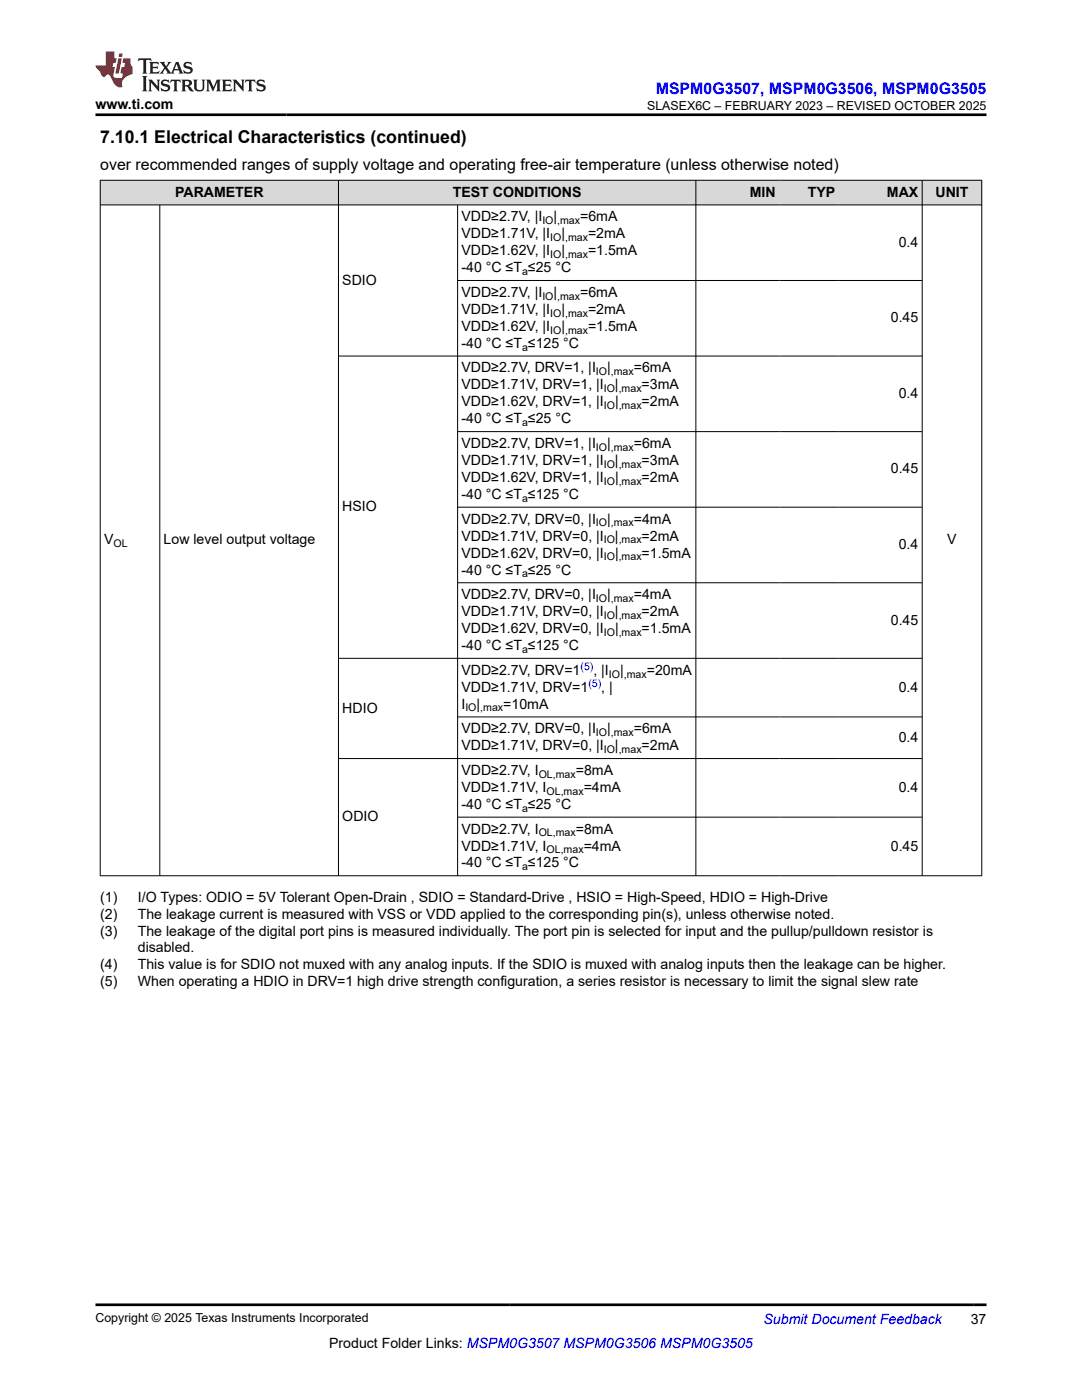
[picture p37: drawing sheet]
<svg xmlns="http://www.w3.org/2000/svg" width="216mm" height="279mm" viewBox="0 0 216 279" stroke-linecap="round" stroke-linejoin="round" font-family="sans-serif">
<defs><g id="words">
<text font-size="3.5" x="20" y="28.5">7.10.1 Electrical Characteristics (continued)</text>
<text font-size="3.2" fill="#00f" x="130.9" y="18.7">MSPM0G3507, MSPM0G3506, MSPM0G3505</text>
<text font-size="3.2" x="20" y="33.9">over recommended ranges of supply voltage and operating free-air temperature (unless otherwise noted)</text>
<g font-size="2.8">
<text x="19" y="21.8">www.ti.com</text>
<text x="34.9" y="39.2">PARAMETER</text>
<text x="90.3" y="39.2">TEST CONDITIONS</text>
<text x="149.6" y="39.2">MIN</text>
<text x="161.2" y="39.2">TYP</text>
<text x="177" y="39.2">MAX</text>
<text x="186.7" y="39.2">UNIT</text>
<text x="92.1" y="44.2">VDD≥2.7V, |I</text>
<text x="92.1" y="47.6">VDD≥1.71V, |I</text>
<text x="110.5" y="44.2">|</text>
<text x="112" y="47.6">|</text>
<text x="115.8" y="44.2">=6mA</text>
<text x="117.3" y="47.6">=2mA</text>
<text x="92.1" y="50.9">VDD≥1.62V, |I</text>
<text x="112" y="50.9">|</text>
<text x="117.3" y="50.9">=1.5mA</text>
<text x="179.3" y="49.2">0.4</text>
<text x="68.3" y="56.8">SDIO</text>
<text x="92.1" y="54.3">-40 °C ≤T ≤25 °C</text>
<text x="92.1" y="59.3">VDD≥2.7V, |I</text>
<text x="110.5" y="59.3">|</text>
<text x="115.8" y="59.3">=6mA</text>
<text x="92.1" y="62.6">VDD≥1.71V, |I</text>
<text x="112" y="62.6">|</text>
<text x="117.3" y="62.6">=2mA</text>
<text x="177.8" y="64.3">0.45</text>
<text x="92.1" y="66">VDD≥1.62V, |I</text>
<text x="92.1" y="69.4">-40 °C ≤T ≤125 °C</text>
<text x="112" y="66">|</text>
<text x="117.3" y="66">=1.5mA</text>
<text x="92.1" y="77.7">VDD≥1.71V, DRV=1, |I</text>
<text x="92.1" y="74.3">VDD≥2.7V, DRV=1, |I</text>
<text x="121.1" y="74.3">|</text>
<text x="122.7" y="77.7">|</text>
<text x="126.5" y="74.3">=6mA</text>
<text x="128" y="77.7">=3mA</text>
<text x="92.1" y="81.1">VDD≥1.62V, DRV=1, |I</text>
<text x="122.7" y="81.1">|</text>
<text x="128" y="81.1">=2mA</text>
<text x="179.3" y="79.4">0.4</text>
<text x="92.1" y="84.5">-40 °C ≤T ≤25 °C</text>
<text x="92.1" y="89.4">VDD≥2.7V, DRV=1, |I</text>
<text x="121.1" y="89.4">|</text>
<text x="126.5" y="89.4">=6mA</text>
<text x="92.1" y="92.8">VDD≥1.71V, DRV=1, |I</text>
<text x="122.7" y="92.8">|</text>
<text x="128" y="92.8">=3mA</text>
<text x="177.8" y="94.5">0.45</text>
<text x="92.1" y="99.6">-40 °C ≤T ≤125 °C</text>
<text x="92.1" y="96.2">VDD≥1.62V, DRV=1, |I</text>
<text x="122.7" y="96.2">|</text>
<text x="128" y="96.2">=2mA</text>
<text x="68.3" y="102">HSIO</text>
<text x="92.1" y="107.9">VDD≥1.71V, DRV=0, |I</text>
<text x="92.1" y="104.5">VDD≥2.7V, DRV=0, |I</text>
<text x="121.1" y="104.5">|</text>
<text x="122.7" y="107.9">|</text>
<text x="126.5" y="104.5">=4mA</text>
<text x="128" y="107.9">=2mA</text>
<text x="20.8" y="108.6">V</text>
<text x="32.7" y="108.6">Low level output voltage</text>
<text x="92.1" y="111.3">VDD≥1.62V, DRV=0, |I</text>
<text x="122.7" y="111.3">|</text>
<text x="128" y="111.3">=1.5mA</text>
<text x="179.3" y="109.6">0.4</text>
<text x="189" y="108.6">V</text>
<text x="92.1" y="114.7">-40 °C ≤T ≤25 °C</text>
<text x="92.1" y="119.6">VDD≥2.7V, DRV=0, |I</text>
<text x="121.1" y="119.6">|</text>
<text x="126.5" y="119.6">=4mA</text>
<text x="92.1" y="123">VDD≥1.71V, DRV=0, |I</text>
<text x="122.7" y="123">|</text>
<text x="128" y="123">=2mA</text>
<text x="177.8" y="124.7">0.45</text>
<text x="92.1" y="129.7">-40 °C ≤T ≤125 °C</text>
<text x="92.1" y="126.3">VDD≥1.62V, DRV=0, |I</text>
<text x="122.7" y="126.3">|</text>
<text x="128" y="126.3">=1.5mA</text>
<text x="92.1" y="134.7">VDD≥2.7V, DRV=1</text>
<text x="118.4" y="134.7">, |I</text>
<text x="123.7" y="134.7">|</text>
<text x="129.1" y="134.7">=20mA</text>
<text x="68.3" y="142.2">HDIO</text>
<text x="92.1" y="138">VDD≥1.71V, DRV=1</text>
<text x="92.1" y="141.4">I</text>
<text x="95.1" y="141.4">|</text>
<text x="100.4" y="141.4">=10mA</text>
<text x="120" y="138">, |</text>
<text x="179.3" y="138">0.4</text>
<text x="92.1" y="149.7">VDD≥1.71V, DRV=0, |I</text>
<text x="92.1" y="146.4">VDD≥2.7V, DRV=0, |I</text>
<text x="121.1" y="146.4">|</text>
<text x="122.7" y="149.7">|</text>
<text x="126.5" y="146.4">=6mA</text>
<text x="128" y="149.7">=2mA</text>
<text x="179.3" y="148">0.4</text>
<text x="92.1" y="154.7">VDD≥2.7V, I</text>
<text x="114.9" y="154.7">=8mA</text>
<text x="92.1" y="158">VDD≥1.71V, I</text>
<text x="92.1" y="161.4">-40 °C ≤T ≤25 °C</text>
<text x="116.5" y="158">=4mA</text>
<text x="179.3" y="158">0.4</text>
<text x="68.3" y="163.9">ODIO</text>
<text x="92.1" y="166.4">VDD≥2.7V, I</text>
<text x="114.9" y="166.4">=8mA</text>
<text x="92.1" y="169.7">VDD≥1.71V, I</text>
<text x="92.1" y="173.1">-40 °C ≤T ≤125 °C</text>
<text x="116.5" y="169.7">=4mA</text>
<text x="177.8" y="169.7">0.45</text>
<text x="20" y="179.9">(1)</text>
<text x="27.5" y="179.9">I/O Types: ODIO = 5V Tolerant Open-Drain , SDIO = Standard-Drive , HSIO = High-Speed, HDIO = High-Drive</text>
<text x="20" y="183.3">(2)</text>
<text x="27.5" y="183.3">The leakage current is measured with VSS or VDD applied to the corresponding pin(s), unless otherwise noted.</text>
<text x="20" y="186.7">(3)</text>
<text x="27.5" y="186.7">The leakage of the digital port pins is measured individually. The port pin is selected for input and the pullup/pulldown resistor is</text>
<text x="27.5" y="190.1">disabled.</text>
<text x="20" y="193.5">(4)</text>
<text x="20" y="196.9">(5)</text>
<text x="27.5" y="193.5">This value is for SDIO not muxed with any analog inputs. If the SDIO is muxed with analog inputs then the leakage can be higher.</text>
<text x="27.5" y="196.9">When operating a HDIO in DRV=1 high drive strength configuration, a series resistor is necessary to limit the signal slew rate</text>
<text x="65.7" y="269">Product Folder Links: MSPM0G3507 MSPM0G3506 MSPM0G3505</text>
<text x="193.7" y="264.2">37</text>
</g>
<text font-size="2.8" fill="#00f" x="152.4" y="264.2">Submit Document Feedback</text>
<g font-size="2.5">
<text x="129.1" y="21.9">SLASEX6C – FEBRUARY 2023 – REVISED OCTOBER 2025</text>
<text x="19" y="263.9">Copyright © 2025 Texas Instruments Incorporated</text>
</g>
<g font-size="2.1">
<text x="108.2" y="44.7">IO ,max</text>
<text x="109.8" y="51.5">IO ,max</text>
<text x="109.8" y="48.1">IO ,max</text>
<text x="104.2" y="54.9">a</text>
<text x="108.2" y="59.8">IO ,max</text>
<text x="109.8" y="63.2">IO ,max</text>
<text x="104.2" y="70">a</text>
<text x="109.8" y="66.6">IO ,max</text>
<text x="118.9" y="74.9">IO ,max</text>
<text x="120.5" y="78.3">IO ,max</text>
<text x="120.5" y="81.7">IO ,max</text>
<text x="104.2" y="85.1">a</text>
<text x="118.9" y="90">IO ,max</text>
<text x="120.5" y="93.4">IO ,max</text>
<text x="104.2" y="100.1">a</text>
<text x="120.5" y="96.8">IO ,max</text>
<text x="118.9" y="105.1">IO ,max</text>
<text x="22.6" y="109.2">OL</text>
<text x="120.5" y="108.4">IO ,max</text>
<text x="120.5" y="111.8">IO ,max</text>
<text x="104.2" y="115.2">a</text>
<text x="118.9" y="120.1">IO ,max</text>
<text x="120.5" y="123.5">IO ,max</text>
<text x="104.2" y="130.3">a</text>
<text x="120.5" y="126.9">IO ,max</text>
<text x="121.5" y="135.2">IO ,max</text>
<text x="92.9" y="142">IO ,max</text>
<text x="118.9" y="146.9">IO ,max</text>
<text x="107.5" y="155.2">OL,max</text>
<text x="120.5" y="150.3">IO ,max</text>
<text x="104.2" y="162">a</text>
<text x="109.1" y="158.6">OL,max</text>
<text x="107.5" y="166.9">OL,max</text>
<text x="104.2" y="173.7">a</text>
<text x="109.1" y="170.3">OL,max</text>
</g>
<g font-size="2.1" fill="#00f">
<text x="115.8" y="133.7">(5)</text>
<text x="117.4" y="137.1">(5)</text>
</g>
</g></defs>
<g fill="#d8d8d8">
<path d="M20 36h175.9v4.9h-175.9z" fill-rule="evenodd"/>
<path d="M20.1 36h47.4v4.8h-47.4z" fill-rule="evenodd"/>
<path d="M67.6 36h71.2v4.8h-71.2z" fill-rule="evenodd"/>
<path d="M138.9 36h16.6v4.8h-16.6z" fill-rule="evenodd"/>
<path d="M155.5 36h11.9v4.8h-11.9z" fill-rule="evenodd"/>
<path d="M167.4 36h16.6v4.8h-16.6z" fill-rule="evenodd"/>
<path d="M184.1 36h11.7v4.8h-11.7z" fill-rule="evenodd"/>
</g>
<g fill="none" stroke="#000" stroke-width=".2">
<path d="M19.9 36h176.1M20 35.9v138.9M67.5 35.9v138.9M138.9 35.9v138.9M184 35.9v138.9M195.9 35.9v138.9M19.9 40.9h176.1M31.9 40.9v133.9M91.3 40.9v133.9M91.3 56h92.8M67.5 71.1h116.6M91.3 86.1h92.8"/>
<path d="M91.3 101.2h92.8M91.3 116.3h92.8M67.5 131.4h116.6M67.5 151.4h116.6M91.3 143.1h92.8M19.9 174.8h176.1M91.3 163.1h92.8"/>
</g>
<path d="M27.7 11.6l-.2 .6 .5-.2h.6v.1v2.2l-.2 .4h1l-.2-.4v-2.2v-.1h.5l.5 .2-.1-.6zM29.8 12.4l.2 .3v1.6l-.2 .4h1.9l.1-.6a1.08 1.08 0 0 1-1.3 .2v-.7h.6l.4 .2v-.7l-.4 .2h-.6v-.5l.2-.2a1 1 0 0 1 1 .3l-.1-.5zM31.8 12.4l1 1.1-1 1.2h.9l-.2-.2 .4-.8 .5 .8-.2 .2h1.6l-.2-.2 .1-.5h1l.1 .5-.1 .2h.9l-.2-.4-.8-1.9h-.5l-1 2.1-.8-1.1 .9-1h-.8l.2 .2-.5 .6-.3-.6 .1-.2zM35.2 12.8l.4 1h-.8zM36.8 12.5a.65 .65 0 0 0-.2 .7 .65 .65 0 0 0 .6 .5l.7 .1 .1 .3a.79 .79 0 0 1-.7 .4 .79 .79 0 0 1-.7-.5l.1 .7 .2-.1a.93 .93 0 0 0 1.1 0 .93 .93 0 0 0 .4-.9 1.46 1.46 0 0 0-1.2-.6l-.1-.3a1.09 1.09 0 0 1 1.2 .2l-.2-.6-.1 .1-.6-.2zM28.4 15.2l.2 .4v2.2l-.2 .4h1l-.2-.4v-2.2l.2-.4zM29.6 15.9l.2 .4v1.5l-.2 .4h.8l-.3-.4v-1.3l1.7 1.8v-2l.2-.4h-.8l.2 .2 .1 1.1-1.2-1.3zM32.3 16a.65 .65 0 0 0-.2 .8 .65 .65 0 0 0 .7 .4l.6 .2 .1 .2a.79 .79 0 0 1-.7 .4 .79 .79 0 0 1-.7-.5l.1 .7 .2-.1a.93 .93 0 0 0 1.1 .1 .93 .93 0 0 0 .4-1 1.46 1.46 0 0 0-1.2-.5l-.1-.4a1.09 1.09 0 0 1 1.2 .2l-.2-.6-.1 .1-.6-.1zM34.1 15.9l-.1 .6a.63 .63 0 0 1 .7-.3l.1 1.6-.3 .4h1l-.2-.4v-1.6a.66 .66 0 0 1 .8 .3l-.1-.6zM36.2 15.9l.2 .4v1.5l-.2 .4h.9l-.2-.2v-.7h.5l.1 .2a.79 .79 0 0 0 1.2 .6l-1-.9a.61 .61 0 0 0 .6-.6 .61 .61 0 0 0-.5-.7zM36.9 16.2h.2a.47 .47 0 0 1 .5 .1 .47 .47 0 0 1 .1 .5l-.2 .1-.6 .1zM38.5 15.9l.2 .2a2.27 2.27 0 0 0 .4 2 1.04 1.04 0 0 0 1.7-.7v-1.3l.2-.2h-.8l.2 .4v1.1a.6 .6 0 0 1-.6 .6 .6 .6 0 0 1-.6-.6v-1.1l.3-.4zM41.1 15.9l.2 .4v1.5l-.2 .4h.7l-.2-.4v-1.4l.9 1.9 .8-1.9v1.4l-.2 .4h1l-.3-.4v-1.5l.3-.4h-.8l-.7 1.5-.7-1.5zM44.3 15.9l.2 .4v1.5l-.2 .4h1.9l.1-.6a1.09 1.09 0 0 1-1.3 .2v-.7h.6l.4 .2v-.6l-.4 .2h-.6v-.6l.2-.1a1.01 1.01 0 0 1 1 .3l-.1-.6zM46.4 15.9l.3 .4v1.5l-.3 .4h.8l-.2-.4v-1.3l1.6 1.8v-2l.2-.4h-.7l.2 .2v1.1l-1.2-1.3zM49 15.9l-.1 .6a.63 .63 0 0 1 .8-.3v1.6l-.3 .4h1l-.2-.4v-1.6a.66 .66 0 0 1 .8 .3l-.1-.6zM51.4 16a.65 .65 0 0 0-.2 .8 .65 .65 0 0 0 .6 .4l.6 .2 .2 .2a.79 .79 0 0 1-.8 .4 .79 .79 0 0 1-.6-.5l.1 .7 .2-.1a.93 .93 0 0 0 1 .1 .93 .93 0 0 0 .5-1 1.46 1.46 0 0 0-1.3-.5l-.1-.4a1.09 1.09 0 0 1 1.3 .2l-.2-.6-.2 .1-.5-.1z" fill="#231f20"/>
<path d="M21.1 10.3v2.7h-2.1l.1 .4 .9 1a.95 .95 0 0 0 .9 .9 .59 .59 0 0 1 .6-.4 .59 .59 0 0 1 .5 .3l.4 .8a1.59 1.59 0 0 0 2.1 1.4 1.61 1.61 0 0 1 1-2.3l1-.3-.1-1.5a1.59 1.59 0 0 1-.4-1.7h-1.4l-.2 .9h.5l-.1 .9h-.5l-.2 .9v.3l.4 .1-.2 .9h-.6a.73 .73 0 0 1-1.1-.7l.3-1.5h-.5l.2-.9h.5l.2-.9h-.5v-1.3zM23.6 11.6l-.6 3.1h.7l.6-3.1zM23.8 10.7l-.1 .6h.7l.1-.6z" fill="#ed1c24"/>
<path d="M19 22.9h177.8M19 260.4h177.8" fill="none" stroke="#000" stroke-width=".53"/>
<use href="#words"/>
</svg>
